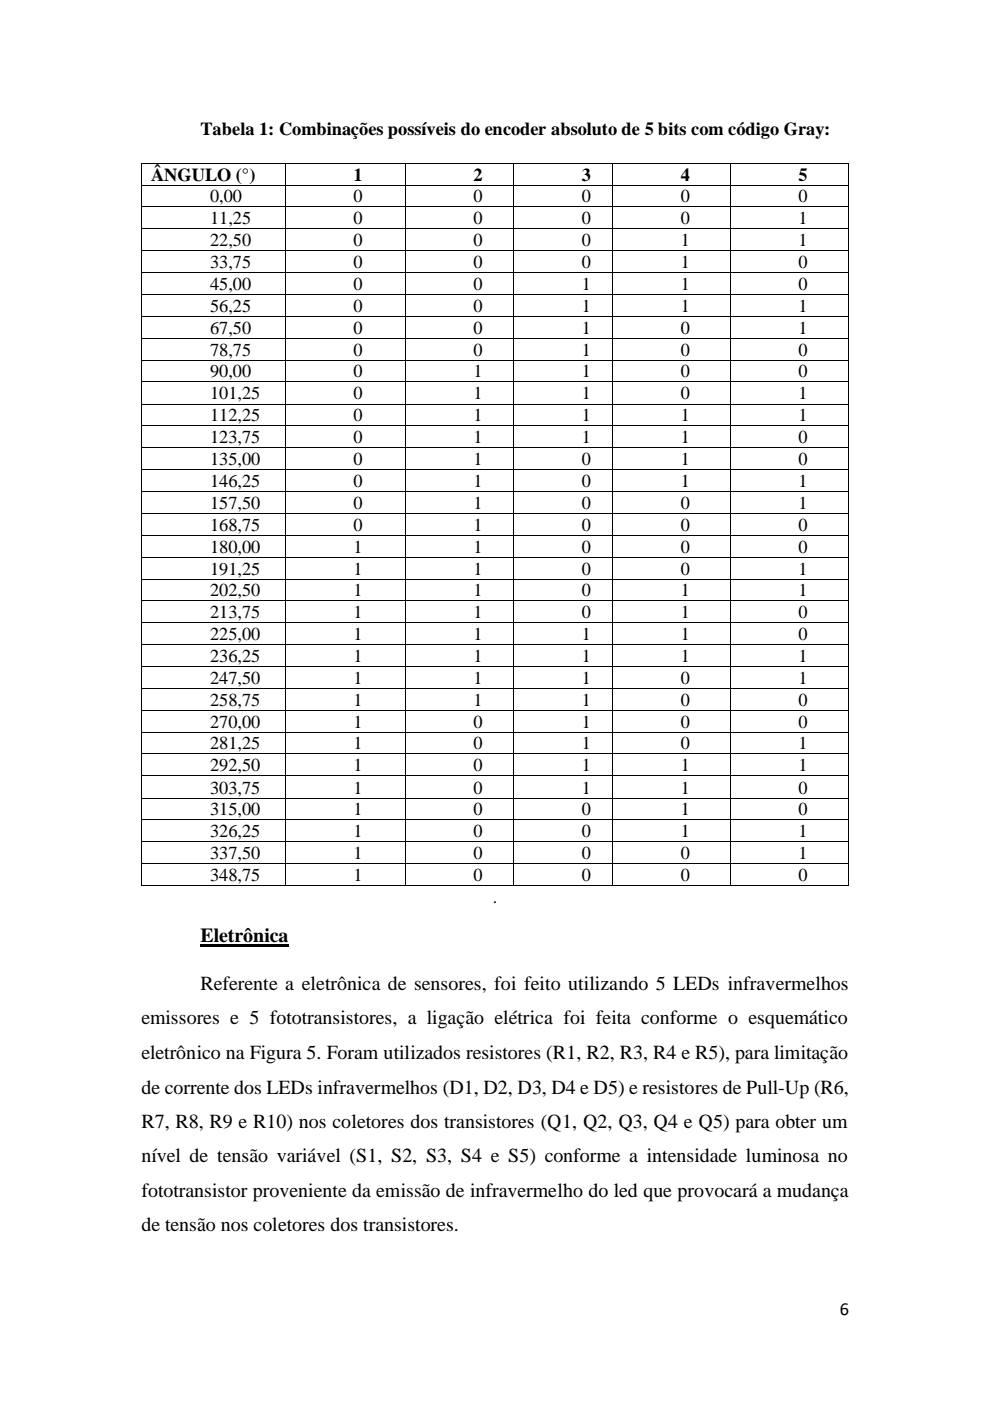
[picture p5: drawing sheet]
<svg xmlns="http://www.w3.org/2000/svg" width="210mm" height="297mm" viewBox="0 0 210 297" stroke-linecap="round" stroke-linejoin="round" font-family="sans-serif">
<defs><g id="words">
<g font-size="4.2">
<text x="42.5" y="199.8">Eletrônica</text>
<text x="42.5" y="209.9">Referente a eletrônica de sensores, foi feito utilizando 5 LEDs infravermelhos</text>
<text x="30" y="217.2">emissores e 5 fototransistores, a ligação elétrica foi feita conforme o esquemático</text>
<text x="30" y="224.5">eletrônico na Figura 5. Foram utilizados resistores (R1, R2, R3, R4 e R5), para limitação</text>
<text x="30" y="231.8">de corrente dos LEDs infravermelhos (D1, D2, D3, D4 e D5) e resistores de Pull-Up (R6,</text>
<text x="30" y="239.2">R7, R8, R9 e R10) nos coletores dos transistores (Q1, Q2, Q3, Q4 e Q5) para obter um</text>
<text x="30" y="246.4">nível de tensão variável (S1, S2, S3, S4 e S5) conforme a intensidade luminosa no</text>
<text x="30" y="253.7">fototransistor proveniente da emissão de infravermelho do led que provocará a mudança</text>
<text x="30" y="261">de tensão nos coletores dos transistores.</text>
</g>
<g font-size="3.9">
<text x="42.5" y="28.6">Tabela 1: Combinações possíveis do encoder absoluto de 5 bits com código Gray:</text>
<text x="32" y="38.3">ÂNGULO (°)</text>
<text x="75" y="38.3">1</text>
<text x="100.4" y="38.3">2</text>
<text x="123.4" y="38.3">3</text>
<text x="144.4" y="38.3">4</text>
<text x="169.4" y="38.3">5</text>
<text x="44.6" y="42.9">0,00</text>
<text x="44.6" y="47.6">11,25</text>
<text x="75" y="42.9">0</text>
<text x="75" y="47.6">0</text>
<text x="100.4" y="42.9">0</text>
<text x="100.4" y="47.6">0</text>
<text x="123.4" y="42.9">0</text>
<text x="123.4" y="47.6">0</text>
<text x="144.4" y="42.9">0</text>
<text x="144.4" y="47.6">0</text>
<text x="169.4" y="42.9">0</text>
<text x="169.4" y="47.6">1</text>
<text x="44.6" y="52.2">22,50</text>
<text x="75" y="52.2">0</text>
<text x="100.4" y="52.2">0</text>
<text x="123.4" y="52.2">0</text>
<text x="144.4" y="52.2">1</text>
<text x="169.4" y="52.2">1</text>
<text x="44.6" y="56.8">33,75</text>
<text x="75" y="56.8">0</text>
<text x="100.4" y="56.8">0</text>
<text x="123.4" y="56.8">0</text>
<text x="144.4" y="56.8">1</text>
<text x="169.4" y="56.8">0</text>
<text x="44.6" y="61.5">45,00</text>
<text x="75" y="61.5">0</text>
<text x="100.4" y="61.5">0</text>
<text x="123.4" y="61.5">1</text>
<text x="144.4" y="61.5">1</text>
<text x="169.4" y="61.5">0</text>
<text x="44.6" y="66.1">56,25</text>
<text x="44.6" y="70.7">67,50</text>
<text x="75" y="66.1">0</text>
<text x="75" y="70.7">0</text>
<text x="100.4" y="66.1">0</text>
<text x="100.4" y="70.7">0</text>
<text x="123.4" y="66.1">1</text>
<text x="123.4" y="70.7">1</text>
<text x="144.4" y="66.1">1</text>
<text x="144.4" y="70.7">0</text>
<text x="169.4" y="66.1">1</text>
<text x="169.4" y="70.7">1</text>
<text x="44.6" y="75.4">78,75</text>
<text x="75" y="75.4">0</text>
<text x="100.4" y="75.4">0</text>
<text x="123.4" y="75.4">1</text>
<text x="144.4" y="75.4">0</text>
<text x="169.4" y="75.4">0</text>
<text x="44.6" y="80">90,00</text>
<text x="75" y="80">0</text>
<text x="100.4" y="80">1</text>
<text x="123.4" y="80">1</text>
<text x="144.4" y="80">0</text>
<text x="169.4" y="80">0</text>
<text x="44.6" y="84.7">101,25</text>
<text x="44.6" y="89.3">112,25</text>
<text x="75" y="84.7">0</text>
<text x="75" y="89.3">0</text>
<text x="100.4" y="84.7">1</text>
<text x="100.4" y="89.3">1</text>
<text x="123.4" y="84.7">1</text>
<text x="123.4" y="89.3">1</text>
<text x="144.4" y="84.7">0</text>
<text x="144.4" y="89.3">1</text>
<text x="169.4" y="84.7">1</text>
<text x="169.4" y="89.3">1</text>
<text x="44.6" y="94">123,75</text>
<text x="75" y="94">0</text>
<text x="100.4" y="94">1</text>
<text x="123.4" y="94">1</text>
<text x="144.4" y="94">1</text>
<text x="169.4" y="94">0</text>
<text x="44.6" y="98.6">135,00</text>
<text x="75" y="98.6">0</text>
<text x="100.4" y="98.6">1</text>
<text x="123.4" y="98.6">0</text>
<text x="144.4" y="98.6">1</text>
<text x="169.4" y="98.6">0</text>
<text x="44.6" y="103.2">146,25</text>
<text x="44.6" y="107.9">157,50</text>
<text x="75" y="103.2">0</text>
<text x="75" y="107.9">0</text>
<text x="100.4" y="103.2">1</text>
<text x="100.4" y="107.9">1</text>
<text x="123.4" y="103.2">0</text>
<text x="123.4" y="107.9">0</text>
<text x="144.4" y="103.2">1</text>
<text x="144.4" y="107.9">0</text>
<text x="169.4" y="103.2">1</text>
<text x="169.4" y="107.9">1</text>
<text x="44.6" y="112.5">168,75</text>
<text x="75" y="112.5">0</text>
<text x="100.4" y="112.5">1</text>
<text x="123.4" y="112.5">0</text>
<text x="144.4" y="112.5">0</text>
<text x="169.4" y="112.5">0</text>
<text x="44.6" y="117.2">180,00</text>
<text x="75" y="117.2">1</text>
<text x="100.4" y="117.2">1</text>
<text x="123.4" y="117.2">0</text>
<text x="144.4" y="117.2">0</text>
<text x="169.4" y="117.2">0</text>
<text x="44.6" y="121.8">191,25</text>
<text x="75" y="121.8">1</text>
<text x="100.4" y="121.8">1</text>
<text x="123.4" y="121.8">0</text>
<text x="144.4" y="121.8">0</text>
<text x="169.4" y="121.8">1</text>
<text x="44.6" y="126.4">202,50</text>
<text x="44.6" y="131.1">213,75</text>
<text x="75" y="126.4">1</text>
<text x="75" y="131.1">1</text>
<text x="100.4" y="126.4">1</text>
<text x="100.4" y="131.1">1</text>
<text x="123.4" y="126.4">0</text>
<text x="123.4" y="131.1">0</text>
<text x="144.4" y="126.4">1</text>
<text x="144.4" y="131.1">1</text>
<text x="169.4" y="126.4">1</text>
<text x="169.4" y="131.1">0</text>
<text x="44.6" y="135.7">225,00</text>
<text x="75" y="135.7">1</text>
<text x="100.4" y="135.7">1</text>
<text x="123.4" y="135.7">1</text>
<text x="144.4" y="135.7">1</text>
<text x="169.4" y="135.7">0</text>
<text x="44.6" y="140.4">236,25</text>
<text x="75" y="140.4">1</text>
<text x="100.4" y="140.4">1</text>
<text x="123.4" y="140.4">1</text>
<text x="144.4" y="140.4">1</text>
<text x="169.4" y="140.4">1</text>
<text x="44.6" y="145">247,50</text>
<text x="44.6" y="149.6">258,75</text>
<text x="75" y="145">1</text>
<text x="75" y="149.6">1</text>
<text x="100.4" y="145">1</text>
<text x="100.4" y="149.6">1</text>
<text x="123.4" y="145">1</text>
<text x="123.4" y="149.6">1</text>
<text x="144.4" y="145">0</text>
<text x="144.4" y="149.6">0</text>
<text x="169.4" y="145">1</text>
<text x="169.4" y="149.6">0</text>
<text x="44.6" y="154.3">270,00</text>
<text x="75" y="154.3">1</text>
<text x="100.4" y="154.3">0</text>
<text x="123.4" y="154.3">1</text>
<text x="144.4" y="154.3">0</text>
<text x="169.4" y="154.3">0</text>
<text x="44.6" y="158.9">281,25</text>
<text x="75" y="158.9">1</text>
<text x="100.4" y="158.9">0</text>
<text x="123.4" y="158.9">1</text>
<text x="144.4" y="158.9">0</text>
<text x="169.4" y="158.9">1</text>
<text x="44.6" y="163.6">292,50</text>
<text x="75" y="163.6">1</text>
<text x="100.4" y="163.6">0</text>
<text x="123.4" y="163.6">1</text>
<text x="144.4" y="163.6">1</text>
<text x="169.4" y="163.6">1</text>
<text x="44.6" y="168.2">303,75</text>
<text x="44.6" y="172.8">315,00</text>
<text x="75" y="168.2">1</text>
<text x="75" y="172.8">1</text>
<text x="100.4" y="168.2">0</text>
<text x="100.4" y="172.8">0</text>
<text x="123.4" y="168.2">1</text>
<text x="123.4" y="172.8">0</text>
<text x="144.4" y="168.2">1</text>
<text x="144.4" y="172.8">1</text>
<text x="169.4" y="168.2">0</text>
<text x="169.4" y="172.8">0</text>
<text x="44.6" y="177.5">326,25</text>
<text x="75" y="177.5">1</text>
<text x="100.4" y="177.5">0</text>
<text x="123.4" y="177.5">0</text>
<text x="144.4" y="177.5">1</text>
<text x="169.4" y="177.5">1</text>
<text x="44.6" y="182.1">337,50</text>
<text x="75" y="182.1">1</text>
<text x="100.4" y="182.1">0</text>
<text x="123.4" y="182.1">0</text>
<text x="144.4" y="182.1">0</text>
<text x="169.4" y="182.1">1</text>
<text x="44.6" y="186.8">348,75</text>
<text x="75" y="186.8">1</text>
<text x="100.4" y="186.8">0</text>
<text x="104.6" y="191.4">.</text>
<text x="123.4" y="186.8">0</text>
<text x="144.4" y="186.8">0</text>
<text x="169.4" y="186.8">0</text>
<text x="178.1" y="278.8">6</text>
</g>
</g></defs>
<g fill="#000">
<path d="M30 34.5h.2v.2h-.2z" fill-rule="evenodd"/>
<path d="M30 34.5h.2v.2h-.2z" fill-rule="evenodd"/>
<path d="M30 39.2h.2v.1h-.2z" fill-rule="evenodd"/>
<path d="M60.4 34.5h.2v.2h-.2z" fill-rule="evenodd"/>
<path d="M60.4 39.2h.2v.1h-.2z" fill-rule="evenodd"/>
<path d="M85.8 34.5h.2v.2h-.2z" fill-rule="evenodd"/>
<path d="M85.8 39.2h.2v.1h-.2z" fill-rule="evenodd"/>
<path d="M108.9 34.5h.2v.2h-.2z" fill-rule="evenodd"/>
<path d="M108.9 39.2h.2v.1h-.2z" fill-rule="evenodd"/>
<path d="M129.9 34.5h.2v.2h-.2z" fill-rule="evenodd"/>
<path d="M129.9 39.2h.2v.1h-.2z" fill-rule="evenodd"/>
<path d="M154.8 34.5h.2v.2h-.2z" fill-rule="evenodd"/>
<path d="M154.8 39.2h.2v.1h-.2z" fill-rule="evenodd"/>
<path d="M179.8 34.5h.2v.2h-.2z" fill-rule="evenodd"/>
<path d="M179.8 34.5h.2v.2h-.2z" fill-rule="evenodd"/>
<path d="M179.8 39.2h.2v.1h-.2z" fill-rule="evenodd"/>
<path d="M30 43.8h.2v.1h-.2z" fill-rule="evenodd"/>
<path d="M30 48.4h.2v.2h-.2z" fill-rule="evenodd"/>
<path d="M30 53.1h.2v.2h-.2z" fill-rule="evenodd"/>
<path d="M30 57.7h.2v.2h-.2z" fill-rule="evenodd"/>
<path d="M60.4 43.8h.2v.1h-.2z" fill-rule="evenodd"/>
<path d="M60.4 48.4h.2v.2h-.2z" fill-rule="evenodd"/>
<path d="M60.4 53.1h.2v.2h-.2z" fill-rule="evenodd"/>
<path d="M60.4 57.7h.2v.2h-.2z" fill-rule="evenodd"/>
<path d="M85.8 43.8h.2v.1h-.2z" fill-rule="evenodd"/>
<path d="M85.8 48.4h.2v.2h-.2z" fill-rule="evenodd"/>
<path d="M85.8 53.1h.2v.2h-.2z" fill-rule="evenodd"/>
<path d="M85.8 57.7h.2v.2h-.2z" fill-rule="evenodd"/>
<path d="M108.9 43.8h.2v.1h-.2z" fill-rule="evenodd"/>
<path d="M108.9 48.4h.2v.2h-.2z" fill-rule="evenodd"/>
<path d="M108.9 53.1h.2v.2h-.2z" fill-rule="evenodd"/>
<path d="M108.9 57.7h.2v.2h-.2z" fill-rule="evenodd"/>
<path d="M129.9 43.8h.2v.1h-.2z" fill-rule="evenodd"/>
<path d="M129.9 48.4h.2v.2h-.2z" fill-rule="evenodd"/>
<path d="M129.9 53.1h.2v.2h-.2z" fill-rule="evenodd"/>
<path d="M129.9 57.7h.2v.2h-.2z" fill-rule="evenodd"/>
<path d="M154.8 43.8h.2v.1h-.2z" fill-rule="evenodd"/>
<path d="M154.8 48.4h.2v.2h-.2z" fill-rule="evenodd"/>
<path d="M154.8 53.1h.2v.2h-.2z" fill-rule="evenodd"/>
<path d="M154.8 57.7h.2v.2h-.2z" fill-rule="evenodd"/>
<path d="M179.8 43.8h.2v.1h-.2z" fill-rule="evenodd"/>
<path d="M179.8 48.4h.2v.2h-.2z" fill-rule="evenodd"/>
<path d="M179.8 53.1h.2v.2h-.2z" fill-rule="evenodd"/>
<path d="M179.8 57.7h.2v.2h-.2z" fill-rule="evenodd"/>
<path d="M30 62.4h.2v.1h-.2z" fill-rule="evenodd"/>
<path d="M30 67h.2v.1h-.2z" fill-rule="evenodd"/>
<path d="M30 71.6h.2v.2h-.2z" fill-rule="evenodd"/>
<path d="M30 76.3h.2v.2h-.2z" fill-rule="evenodd"/>
<path d="M60.4 62.4h.2v.1h-.2z" fill-rule="evenodd"/>
<path d="M60.4 67h.2v.1h-.2z" fill-rule="evenodd"/>
<path d="M60.4 71.6h.2v.2h-.2z" fill-rule="evenodd"/>
<path d="M60.4 76.3h.2v.2h-.2z" fill-rule="evenodd"/>
<path d="M85.8 62.4h.2v.1h-.2z" fill-rule="evenodd"/>
<path d="M85.8 67h.2v.1h-.2z" fill-rule="evenodd"/>
<path d="M85.8 71.6h.2v.2h-.2z" fill-rule="evenodd"/>
<path d="M85.8 76.3h.2v.2h-.2z" fill-rule="evenodd"/>
<path d="M108.9 62.4h.2v.1h-.2z" fill-rule="evenodd"/>
<path d="M108.9 67h.2v.1h-.2z" fill-rule="evenodd"/>
<path d="M108.9 71.6h.2v.2h-.2z" fill-rule="evenodd"/>
<path d="M108.9 76.3h.2v.2h-.2z" fill-rule="evenodd"/>
<path d="M129.9 62.4h.2v.1h-.2z" fill-rule="evenodd"/>
<path d="M129.9 67h.2v.1h-.2z" fill-rule="evenodd"/>
<path d="M129.9 71.6h.2v.2h-.2z" fill-rule="evenodd"/>
<path d="M129.9 76.3h.2v.2h-.2z" fill-rule="evenodd"/>
<path d="M154.8 62.4h.2v.1h-.2z" fill-rule="evenodd"/>
<path d="M154.8 67h.2v.1h-.2z" fill-rule="evenodd"/>
<path d="M154.8 71.6h.2v.2h-.2z" fill-rule="evenodd"/>
<path d="M154.8 76.3h.2v.2h-.2z" fill-rule="evenodd"/>
<path d="M179.8 62.4h.2v.1h-.2z" fill-rule="evenodd"/>
<path d="M179.8 67h.2v.1h-.2z" fill-rule="evenodd"/>
<path d="M179.8 71.6h.2v.2h-.2z" fill-rule="evenodd"/>
<path d="M179.8 76.3h.2v.2h-.2z" fill-rule="evenodd"/>
<path d="M30 80.9h.2v.2h-.2z" fill-rule="evenodd"/>
<path d="M30 85.6h.2v.2h-.2z" fill-rule="evenodd"/>
<path d="M30 90.2h.2v.1h-.2z" fill-rule="evenodd"/>
<path d="M30 94.8h.2v.2h-.2z" fill-rule="evenodd"/>
<path d="M30 99.5h.2v.2h-.2z" fill-rule="evenodd"/>
<path d="M60.4 80.9h.2v.2h-.2z" fill-rule="evenodd"/>
<path d="M60.4 85.6h.2v.2h-.2z" fill-rule="evenodd"/>
<path d="M60.4 90.2h.2v.1h-.2z" fill-rule="evenodd"/>
<path d="M60.4 94.8h.2v.2h-.2z" fill-rule="evenodd"/>
<path d="M60.4 99.5h.2v.2h-.2z" fill-rule="evenodd"/>
<path d="M85.8 80.9h.2v.2h-.2z" fill-rule="evenodd"/>
<path d="M85.8 85.6h.2v.2h-.2z" fill-rule="evenodd"/>
<path d="M85.8 90.2h.2v.1h-.2z" fill-rule="evenodd"/>
<path d="M85.8 94.8h.2v.2h-.2z" fill-rule="evenodd"/>
<path d="M85.8 99.5h.2v.2h-.2z" fill-rule="evenodd"/>
<path d="M108.9 80.9h.2v.2h-.2z" fill-rule="evenodd"/>
<path d="M108.9 85.6h.2v.2h-.2z" fill-rule="evenodd"/>
<path d="M108.9 90.2h.2v.1h-.2z" fill-rule="evenodd"/>
<path d="M108.9 94.8h.2v.2h-.2z" fill-rule="evenodd"/>
<path d="M108.9 99.5h.2v.2h-.2z" fill-rule="evenodd"/>
<path d="M129.9 80.9h.2v.2h-.2z" fill-rule="evenodd"/>
<path d="M129.9 85.6h.2v.2h-.2z" fill-rule="evenodd"/>
<path d="M129.9 90.2h.2v.1h-.2z" fill-rule="evenodd"/>
<path d="M129.9 94.8h.2v.2h-.2z" fill-rule="evenodd"/>
<path d="M129.9 99.5h.2v.2h-.2z" fill-rule="evenodd"/>
<path d="M154.8 80.9h.2v.2h-.2z" fill-rule="evenodd"/>
<path d="M154.8 85.6h.2v.2h-.2z" fill-rule="evenodd"/>
<path d="M154.8 90.2h.2v.1h-.2z" fill-rule="evenodd"/>
<path d="M154.8 94.8h.2v.2h-.2z" fill-rule="evenodd"/>
<path d="M154.8 99.5h.2v.2h-.2z" fill-rule="evenodd"/>
<path d="M179.8 80.9h.2v.2h-.2z" fill-rule="evenodd"/>
<path d="M179.8 85.6h.2v.2h-.2z" fill-rule="evenodd"/>
<path d="M179.8 90.2h.2v.1h-.2z" fill-rule="evenodd"/>
<path d="M179.8 94.8h.2v.2h-.2z" fill-rule="evenodd"/>
<path d="M179.8 99.5h.2v.2h-.2z" fill-rule="evenodd"/>
<path d="M30 104.1h.2v.2h-.2z" fill-rule="evenodd"/>
<path d="M30 108.8h.2v.2h-.2z" fill-rule="evenodd"/>
<path d="M30 113.4h.2v.1h-.2z" fill-rule="evenodd"/>
<path d="M30 118h.2v.2h-.2z" fill-rule="evenodd"/>
<path d="M60.4 104.1h.2v.2h-.2z" fill-rule="evenodd"/>
<path d="M60.4 108.8h.2v.2h-.2z" fill-rule="evenodd"/>
<path d="M60.4 113.4h.2v.1h-.2z" fill-rule="evenodd"/>
<path d="M60.4 118h.2v.2h-.2z" fill-rule="evenodd"/>
<path d="M85.8 104.1h.2v.2h-.2z" fill-rule="evenodd"/>
<path d="M85.8 108.8h.2v.2h-.2z" fill-rule="evenodd"/>
<path d="M85.8 113.4h.2v.1h-.2z" fill-rule="evenodd"/>
<path d="M85.8 118h.2v.2h-.2z" fill-rule="evenodd"/>
<path d="M108.9 104.1h.2v.2h-.2z" fill-rule="evenodd"/>
<path d="M108.9 108.8h.2v.2h-.2z" fill-rule="evenodd"/>
<path d="M108.9 113.4h.2v.1h-.2z" fill-rule="evenodd"/>
<path d="M108.9 118h.2v.2h-.2z" fill-rule="evenodd"/>
<path d="M129.9 104.1h.2v.2h-.2z" fill-rule="evenodd"/>
<path d="M129.9 108.8h.2v.2h-.2z" fill-rule="evenodd"/>
<path d="M129.9 113.4h.2v.1h-.2z" fill-rule="evenodd"/>
<path d="M129.9 118h.2v.2h-.2z" fill-rule="evenodd"/>
<path d="M154.8 104.1h.2v.2h-.2z" fill-rule="evenodd"/>
<path d="M154.8 108.8h.2v.2h-.2z" fill-rule="evenodd"/>
<path d="M154.8 113.4h.2v.1h-.2z" fill-rule="evenodd"/>
<path d="M154.8 118h.2v.2h-.2z" fill-rule="evenodd"/>
<path d="M179.8 104.1h.2v.2h-.2z" fill-rule="evenodd"/>
<path d="M179.8 108.8h.2v.2h-.2z" fill-rule="evenodd"/>
<path d="M179.8 113.4h.2v.1h-.2z" fill-rule="evenodd"/>
<path d="M179.8 118h.2v.2h-.2z" fill-rule="evenodd"/>
<path d="M30 122.7h.2v.2h-.2z" fill-rule="evenodd"/>
<path d="M30 127.3h.2v.2h-.2z" fill-rule="evenodd"/>
<path d="M30 132h.2v.2h-.2z" fill-rule="evenodd"/>
<path d="M30 136.6h.2v.1h-.2z" fill-rule="evenodd"/>
<path d="M60.4 122.7h.2v.2h-.2z" fill-rule="evenodd"/>
<path d="M60.4 127.3h.2v.2h-.2z" fill-rule="evenodd"/>
<path d="M60.4 132h.2v.2h-.2z" fill-rule="evenodd"/>
<path d="M60.4 136.6h.2v.1h-.2z" fill-rule="evenodd"/>
<path d="M85.8 122.7h.2v.2h-.2z" fill-rule="evenodd"/>
<path d="M85.8 127.3h.2v.2h-.2z" fill-rule="evenodd"/>
<path d="M85.8 132h.2v.2h-.2z" fill-rule="evenodd"/>
<path d="M85.8 136.6h.2v.1h-.2z" fill-rule="evenodd"/>
<path d="M108.9 122.7h.2v.2h-.2z" fill-rule="evenodd"/>
<path d="M108.9 127.3h.2v.2h-.2z" fill-rule="evenodd"/>
<path d="M108.9 132h.2v.2h-.2z" fill-rule="evenodd"/>
<path d="M108.9 136.6h.2v.1h-.2z" fill-rule="evenodd"/>
<path d="M129.9 122.7h.2v.2h-.2z" fill-rule="evenodd"/>
<path d="M129.9 127.3h.2v.2h-.2z" fill-rule="evenodd"/>
<path d="M129.9 132h.2v.2h-.2z" fill-rule="evenodd"/>
<path d="M129.9 136.6h.2v.1h-.2z" fill-rule="evenodd"/>
<path d="M154.8 122.7h.2v.2h-.2z" fill-rule="evenodd"/>
<path d="M154.8 127.3h.2v.2h-.2z" fill-rule="evenodd"/>
<path d="M154.8 132h.2v.2h-.2z" fill-rule="evenodd"/>
<path d="M154.8 136.6h.2v.1h-.2z" fill-rule="evenodd"/>
<path d="M179.8 122.7h.2v.2h-.2z" fill-rule="evenodd"/>
<path d="M179.8 127.3h.2v.2h-.2z" fill-rule="evenodd"/>
<path d="M179.8 132h.2v.2h-.2z" fill-rule="evenodd"/>
<path d="M179.8 136.6h.2v.1h-.2z" fill-rule="evenodd"/>
<path d="M30 141.2h.2v.2h-.2z" fill-rule="evenodd"/>
<path d="M30 145.9h.2v.2h-.2z" fill-rule="evenodd"/>
<path d="M30 150.5h.2v.2h-.2z" fill-rule="evenodd"/>
<path d="M30 155.2h.2v.2h-.2z" fill-rule="evenodd"/>
<path d="M30 159.8h.2v.1h-.2z" fill-rule="evenodd"/>
<path d="M60.4 141.2h.2v.2h-.2z" fill-rule="evenodd"/>
<path d="M60.4 145.9h.2v.2h-.2z" fill-rule="evenodd"/>
<path d="M60.4 150.5h.2v.2h-.2z" fill-rule="evenodd"/>
<path d="M60.4 155.2h.2v.2h-.2z" fill-rule="evenodd"/>
<path d="M60.4 159.8h.2v.1h-.2z" fill-rule="evenodd"/>
<path d="M85.8 141.2h.2v.2h-.2z" fill-rule="evenodd"/>
<path d="M85.8 145.9h.2v.2h-.2z" fill-rule="evenodd"/>
<path d="M85.8 150.5h.2v.2h-.2z" fill-rule="evenodd"/>
<path d="M85.8 155.2h.2v.2h-.2z" fill-rule="evenodd"/>
<path d="M85.8 159.8h.2v.1h-.2z" fill-rule="evenodd"/>
<path d="M108.9 141.2h.2v.2h-.2z" fill-rule="evenodd"/>
<path d="M108.9 145.9h.2v.2h-.2z" fill-rule="evenodd"/>
<path d="M108.9 150.5h.2v.2h-.2z" fill-rule="evenodd"/>
<path d="M108.9 155.2h.2v.2h-.2z" fill-rule="evenodd"/>
<path d="M108.9 159.8h.2v.1h-.2z" fill-rule="evenodd"/>
<path d="M129.9 141.2h.2v.2h-.2z" fill-rule="evenodd"/>
<path d="M129.9 145.9h.2v.2h-.2z" fill-rule="evenodd"/>
<path d="M129.9 150.5h.2v.2h-.2z" fill-rule="evenodd"/>
<path d="M129.9 155.2h.2v.2h-.2z" fill-rule="evenodd"/>
<path d="M129.9 159.8h.2v.1h-.2z" fill-rule="evenodd"/>
<path d="M154.8 141.2h.2v.2h-.2z" fill-rule="evenodd"/>
<path d="M154.8 145.9h.2v.2h-.2z" fill-rule="evenodd"/>
<path d="M154.8 150.5h.2v.2h-.2z" fill-rule="evenodd"/>
<path d="M154.8 155.2h.2v.2h-.2z" fill-rule="evenodd"/>
<path d="M154.8 159.8h.2v.1h-.2z" fill-rule="evenodd"/>
<path d="M179.8 141.2h.2v.2h-.2z" fill-rule="evenodd"/>
<path d="M179.8 145.9h.2v.2h-.2z" fill-rule="evenodd"/>
<path d="M179.8 150.5h.2v.2h-.2z" fill-rule="evenodd"/>
<path d="M179.8 155.2h.2v.2h-.2z" fill-rule="evenodd"/>
<path d="M179.8 159.8h.2v.1h-.2z" fill-rule="evenodd"/>
<path d="M30 164.4h.2v.2h-.2z" fill-rule="evenodd"/>
<path d="M30 169.1h.2v.2h-.2z" fill-rule="evenodd"/>
<path d="M30 173.7h.2v.2h-.2z" fill-rule="evenodd"/>
<path d="M30 178.4h.2v.2h-.2z" fill-rule="evenodd"/>
<path d="M60.4 164.4h.2v.2h-.2z" fill-rule="evenodd"/>
<path d="M60.4 169.1h.2v.2h-.2z" fill-rule="evenodd"/>
<path d="M60.4 173.7h.2v.2h-.2z" fill-rule="evenodd"/>
<path d="M60.4 178.4h.2v.2h-.2z" fill-rule="evenodd"/>
<path d="M85.8 164.4h.2v.2h-.2z" fill-rule="evenodd"/>
<path d="M85.8 169.1h.2v.2h-.2z" fill-rule="evenodd"/>
<path d="M85.8 173.7h.2v.2h-.2z" fill-rule="evenodd"/>
<path d="M85.8 178.4h.2v.2h-.2z" fill-rule="evenodd"/>
<path d="M108.9 164.4h.2v.2h-.2z" fill-rule="evenodd"/>
<path d="M108.9 169.1h.2v.2h-.2z" fill-rule="evenodd"/>
<path d="M108.9 173.7h.2v.2h-.2z" fill-rule="evenodd"/>
<path d="M108.9 178.4h.2v.2h-.2z" fill-rule="evenodd"/>
<path d="M129.9 164.4h.2v.2h-.2z" fill-rule="evenodd"/>
<path d="M129.9 169.1h.2v.2h-.2z" fill-rule="evenodd"/>
<path d="M129.9 173.7h.2v.2h-.2z" fill-rule="evenodd"/>
<path d="M129.9 178.4h.2v.2h-.2z" fill-rule="evenodd"/>
<path d="M154.8 164.4h.2v.2h-.2z" fill-rule="evenodd"/>
<path d="M154.8 169.1h.2v.2h-.2z" fill-rule="evenodd"/>
<path d="M154.8 173.7h.2v.2h-.2z" fill-rule="evenodd"/>
<path d="M154.8 178.4h.2v.2h-.2z" fill-rule="evenodd"/>
<path d="M179.8 164.4h.2v.2h-.2z" fill-rule="evenodd"/>
<path d="M179.8 169.1h.2v.2h-.2z" fill-rule="evenodd"/>
<path d="M179.8 173.7h.2v.2h-.2z" fill-rule="evenodd"/>
<path d="M179.8 178.4h.2v.2h-.2z" fill-rule="evenodd"/>
<path d="M30 183h.2v.1h-.2z" fill-rule="evenodd"/>
<path d="M30 187.6h.2v.2h-.2z" fill-rule="evenodd"/>
<path d="M30 187.6h.2v.2h-.2z" fill-rule="evenodd"/>
<path d="M60.4 183h.2v.1h-.2z" fill-rule="evenodd"/>
<path d="M60.4 187.6h.2v.2h-.2z" fill-rule="evenodd"/>
<path d="M85.8 183h.2v.1h-.2z" fill-rule="evenodd"/>
<path d="M85.8 187.6h.2v.2h-.2z" fill-rule="evenodd"/>
<path d="M108.9 183h.2v.1h-.2z" fill-rule="evenodd"/>
<path d="M108.9 187.6h.2v.2h-.2z" fill-rule="evenodd"/>
<path d="M129.9 183h.2v.1h-.2z" fill-rule="evenodd"/>
<path d="M129.9 187.6h.2v.2h-.2z" fill-rule="evenodd"/>
<path d="M154.8 183h.2v.1h-.2z" fill-rule="evenodd"/>
<path d="M154.8 187.6h.2v.2h-.2z" fill-rule="evenodd"/>
<path d="M179.8 183h.2v.1h-.2z" fill-rule="evenodd"/>
<path d="M179.8 187.6h.2v.2h-.2z" fill-rule="evenodd"/>
<path d="M179.8 187.6h.2v.2h-.2z" fill-rule="evenodd"/>
</g>
<g fill="none" stroke="#000" stroke-width=".21">
<path d="M30.1 34.7v4.5M30.1 39.3v4.5M30.2 34.6h30.2M30.2 39.3h30.2M60.5 34.7v4.5M60.5 39.3v4.5M60.6 34.6h25.3M60.6 39.3h25.3M85.9 34.7v4.5M85.9 39.3v4.5M86 34.6h22.9M86 39.3h22.9"/>
<path d="M109 34.7v4.5M109 39.3v4.5M109.1 34.6h20.8M109.1 39.3h20.8M130 34.7v4.5M130 39.3v4.5M130.1 34.6h24.7M130.1 39.3h24.7M154.9 34.7v4.5M154.9 39.3v4.5M155 34.6h24.8M155 39.3h24.8"/>
<path d="M179.9 34.7v4.5M179.9 39.3v4.5M30.1 43.9v4.5M30.1 48.6v4.5M30.1 53.3v4.4M30.1 57.9v4.5M30.2 43.8h30.2M30.2 48.5h30.2M30.2 53.2h30.2M30.2 57.8h30.2M60.5 43.9v4.5M60.5 48.6v4.5"/>
<path d="M60.5 53.3v4.4M60.5 57.9v4.5M60.6 43.8h25.3M60.6 48.5h25.3M60.6 53.2h25.3M60.6 57.8h25.3M85.9 43.9v4.5M85.9 48.6v4.5M85.9 53.3v4.4M85.9 57.9v4.5M86 43.8h22.9M86 48.5h22.9"/>
<path d="M86 53.2h22.9M86 57.8h22.9M109 43.9v4.5M109 48.6v4.5M109 53.3v4.4M109 57.9v4.5M109.1 43.8h20.8M109.1 48.5h20.8M109.1 53.2h20.8M109.1 57.8h20.8M130 43.9v4.5M130 48.6v4.5"/>
<path d="M130 53.3v4.4M130 57.9v4.5M130.1 43.8h24.7M130.1 48.5h24.7M130.1 53.2h24.7M130.1 57.8h24.7M154.9 43.9v4.5M154.9 48.6v4.5M154.9 53.3v4.4M154.9 57.9v4.5M155 43.8h24.8M155 48.5h24.8"/>
<path d="M155 53.2h24.8M155 57.8h24.8M179.9 43.9v4.5M179.9 48.6v4.5M179.9 53.3v4.4M179.9 57.9v4.5M30.1 62.5v4.5M30.1 67.1v4.5M30.1 71.8v4.5M30.1 76.5v4.4M30.2 62.5h30.2M30.2 67h30.2"/>
<path d="M30.2 71.7h30.2M30.2 76.4h30.2M60.5 62.5v4.5M60.5 67.1v4.5M60.5 71.8v4.5M60.5 76.5v4.4M60.6 62.5h25.3M60.6 67h25.3M60.6 71.7h25.3M60.6 76.4h25.3M85.9 62.5v4.5M85.9 67.1v4.5"/>
<path d="M85.9 71.8v4.5M85.9 76.5v4.4M86 62.5h22.9M86 67h22.9M86 71.7h22.9M86 76.4h22.9M109 62.5v4.5M109 67.1v4.5M109 71.8v4.5M109 76.5v4.4M109.1 62.5h20.8M109.1 67h20.8"/>
<path d="M109.1 71.7h20.8M109.1 76.4h20.8M130 62.5v4.5M130 67.1v4.5M130 71.8v4.5M130 76.5v4.4M130.1 62.5h24.7M130.1 67h24.7M130.1 71.7h24.7M130.1 76.4h24.7M154.9 62.5v4.5M154.9 67.1v4.5"/>
<path d="M154.9 71.8v4.5M154.9 76.5v4.4M155 62.5h24.8M155 67h24.8M155 71.7h24.8M155 76.4h24.8M179.9 62.5v4.5M179.9 67.1v4.5M179.9 71.8v4.5M179.9 76.5v4.4M30.1 81.1v4.5M30.1 85.8v4.4"/>
<path d="M30.1 90.3v4.5M30.1 95v4.5M30.1 99.7v4.4M30.2 81h30.2M30.2 85.7h30.2M30.2 90.3h30.2M30.2 94.9h30.2M30.2 99.6h30.2M60.5 81.1v4.5M60.5 85.8v4.4M60.5 90.3v4.5M60.5 95v4.5"/>
<path d="M60.5 99.7v4.4M60.6 81h25.3M60.6 85.7h25.3M60.6 90.3h25.3M60.6 94.9h25.3M60.6 99.6h25.3M85.9 81.1v4.5M85.9 85.8v4.4M85.9 90.3v4.5M85.9 95v4.5M85.9 99.7v4.4M86 81h22.9"/>
<path d="M86 85.7h22.9M86 90.3h22.9M86 94.9h22.9M86 99.6h22.9M109 81.1v4.5M109 85.8v4.4M109 90.3v4.5M109 95v4.5M109 99.7v4.4M109.1 81h20.8M109.1 85.7h20.8M109.1 90.3h20.8"/>
<path d="M109.1 94.9h20.8M109.1 99.6h20.8M130 81.1v4.5M130 85.8v4.4M130 90.3v4.5M130 95v4.5M130 99.7v4.4M130.1 81h24.7M130.1 85.7h24.7M130.1 90.3h24.7M130.1 94.9h24.7M130.1 99.6h24.7"/>
<path d="M154.9 81.1v4.5M154.9 85.8v4.4M154.9 90.3v4.5M154.9 95v4.5M154.9 99.7v4.4M155 81h24.8M155 85.7h24.8M155 90.3h24.8M155 94.9h24.8M155 99.6h24.8M179.9 81.1v4.5M179.9 85.8v4.4"/>
<path d="M179.9 90.3v4.5M179.9 95v4.5M179.9 99.7v4.4M30.1 104.3v4.5M30.1 109v4.4M30.1 113.5v4.5M30.1 118.2v4.5M30.2 104.2h30.2M30.2 108.9h30.2M30.2 113.5h30.2M30.2 118.1h30.2M60.5 104.3v4.5"/>
<path d="M60.5 109v4.4M60.5 113.5v4.5M60.5 118.2v4.5M60.6 104.2h25.3M60.6 108.9h25.3M60.6 113.5h25.3M60.6 118.1h25.3M85.9 104.3v4.5M85.9 109v4.4M85.9 113.5v4.5M85.9 118.2v4.5M86 104.2h22.9"/>
<path d="M86 108.9h22.9M86 113.5h22.9M86 118.1h22.9M109 104.3v4.5M109 109v4.4M109 113.5v4.5M109 118.2v4.5M109.1 104.2h20.8M109.1 108.9h20.8M109.1 113.5h20.8M109.1 118.1h20.8M130 104.3v4.5"/>
<path d="M130 109v4.4M130 113.5v4.5M130 118.2v4.5M130.1 104.2h24.7M130.1 108.9h24.7M130.1 113.5h24.7M130.1 118.1h24.7M154.9 104.3v4.5M154.9 109v4.4M154.9 113.5v4.5M154.9 118.2v4.5M155 104.2h24.8"/>
<path d="M155 108.9h24.8M155 113.5h24.8M155 118.1h24.8M179.9 104.3v4.5M179.9 109v4.4M179.9 113.5v4.5M179.9 118.2v4.5M30.1 122.9v4.4M30.1 127.5v4.5M30.1 132.1v4.5M30.1 136.7v4.5M30.2 122.8h30.2"/>
<path d="M30.2 127.4h30.2M30.2 132.1h30.2M30.2 136.7h30.2M60.5 122.9v4.4M60.5 127.5v4.5M60.5 132.1v4.5M60.5 136.7v4.5M60.6 122.8h25.3M60.6 127.4h25.3M60.6 132.1h25.3M60.6 136.7h25.3M85.9 122.9v4.4"/>
<path d="M85.9 127.5v4.5M85.9 132.1v4.5M85.9 136.7v4.5M86 122.8h22.9M86 127.4h22.9M86 132.1h22.9M86 136.7h22.9M109 122.9v4.4M109 127.5v4.5M109 132.1v4.5M109 136.7v4.5M109.1 122.8h20.8"/>
<path d="M109.1 127.4h20.8M109.1 132.1h20.8M109.1 136.7h20.8M130 122.9v4.4M130 127.5v4.5M130 132.1v4.5M130 136.7v4.5M130.1 122.8h24.7M130.1 127.4h24.7M130.1 132.1h24.7M130.1 136.7h24.7M154.9 122.9v4.4"/>
<path d="M154.9 127.5v4.5M154.9 132.1v4.5M154.9 136.7v4.5M155 122.8h24.8M155 127.4h24.8M155 132.1h24.8M155 136.7h24.8M179.9 122.9v4.4M179.9 127.5v4.5M179.9 132.1v4.5M179.9 136.7v4.5M30.1 141.4v4.5"/>
<path d="M30.1 146.1v4.4M30.1 150.7v4.5M30.1 155.4v4.4M30.1 159.9v4.5M30.2 141.3h30.2M30.2 146h30.2M30.2 150.6h30.2M30.2 155.3h30.2M30.2 159.9h30.2M60.5 141.4v4.5M60.5 146.1v4.4M60.5 150.7v4.5"/>
<path d="M60.5 155.4v4.4M60.5 159.9v4.5M60.6 141.3h25.3M60.6 146h25.3M60.6 150.6h25.3M60.6 155.3h25.3M60.6 159.9h25.3M85.9 141.4v4.5M85.9 146.1v4.4M85.9 150.7v4.5M85.9 155.4v4.4M85.9 159.9v4.5"/>
<path d="M86 141.3h22.9M86 146h22.9M86 150.6h22.9M86 155.3h22.9M86 159.9h22.9M109 141.4v4.5M109 146.1v4.4M109 150.7v4.5M109 155.4v4.4M109 159.9v4.5M109.1 141.3h20.8M109.1 146h20.8"/>
<path d="M109.1 150.6h20.8M109.1 155.3h20.8M109.1 159.9h20.8M130 141.4v4.5M130 146.1v4.4M130 150.7v4.5M130 155.4v4.4M130 159.9v4.5M130.1 141.3h24.7M130.1 146h24.7M130.1 150.6h24.7M130.1 155.3h24.7"/>
<path d="M130.1 159.9h24.7M154.9 141.4v4.5M154.9 146.1v4.4M154.9 150.7v4.5M154.9 155.4v4.4M154.9 159.9v4.5M155 141.3h24.8M155 146h24.8M155 150.6h24.8M155 155.3h24.8M155 159.9h24.8M179.9 141.4v4.5"/>
<path d="M179.9 146.1v4.4M179.9 150.7v4.5M179.9 155.4v4.4M179.9 159.9v4.5M30.1 164.6v4.5M30.1 169.3v4.4M30.1 173.9v4.5M30.1 178.6v4.4M30.2 164.5h30.2M30.2 169.2h30.2M30.2 173.8h30.2M30.2 178.5h30.2"/>
<path d="M60.5 164.6v4.5M60.5 169.3v4.4M60.5 173.9v4.5M60.5 178.6v4.4M60.6 164.5h25.3M60.6 169.2h25.3M60.6 173.8h25.3M60.6 178.5h25.3M85.9 164.6v4.5M85.9 169.3v4.4M85.9 173.9v4.5M85.9 178.6v4.4"/>
<path d="M86 164.5h22.9M86 169.2h22.9M86 173.8h22.9M86 178.5h22.9M109 164.6v4.5M109 169.3v4.4M109 173.9v4.5M109 178.6v4.4M109.1 164.5h20.8M109.1 169.2h20.8M109.1 173.8h20.8M109.1 178.5h20.8"/>
<path d="M130 164.6v4.5M130 169.3v4.4M130 173.9v4.5M130 178.6v4.4M130.1 164.5h24.7M130.1 169.2h24.7M130.1 173.8h24.7M130.1 178.5h24.7M154.9 164.6v4.5M154.9 169.3v4.4M154.9 173.9v4.5M154.9 178.6v4.4"/>
<path d="M155 164.5h24.8M155 169.2h24.8M155 173.8h24.8M155 178.5h24.8M179.9 164.6v4.5M179.9 169.3v4.4M179.9 173.9v4.5M179.9 178.6v4.4M30.1 183.1v4.5M30.2 183.1h30.2M30.2 187.7h30.2M60.5 183.1v4.5"/>
<path d="M60.6 183.1h25.3M60.6 187.7h25.3M85.9 183.1v4.5M86 183.1h22.9M86 187.7h22.9M109 183.1v4.5M109.1 183.1h20.8M109.1 187.7h20.8M130 183.1v4.5M130.1 183.1h24.7M130.1 187.7h24.7M154.9 183.1v4.5"/>
<path d="M155 183.1h24.8M155 187.7h24.8M179.9 183.1v4.5"/>
</g>
<path d="M42.5 200.5h18.7" fill="none" stroke="#000" stroke-width=".44"/>
<use href="#words"/>
</svg>
